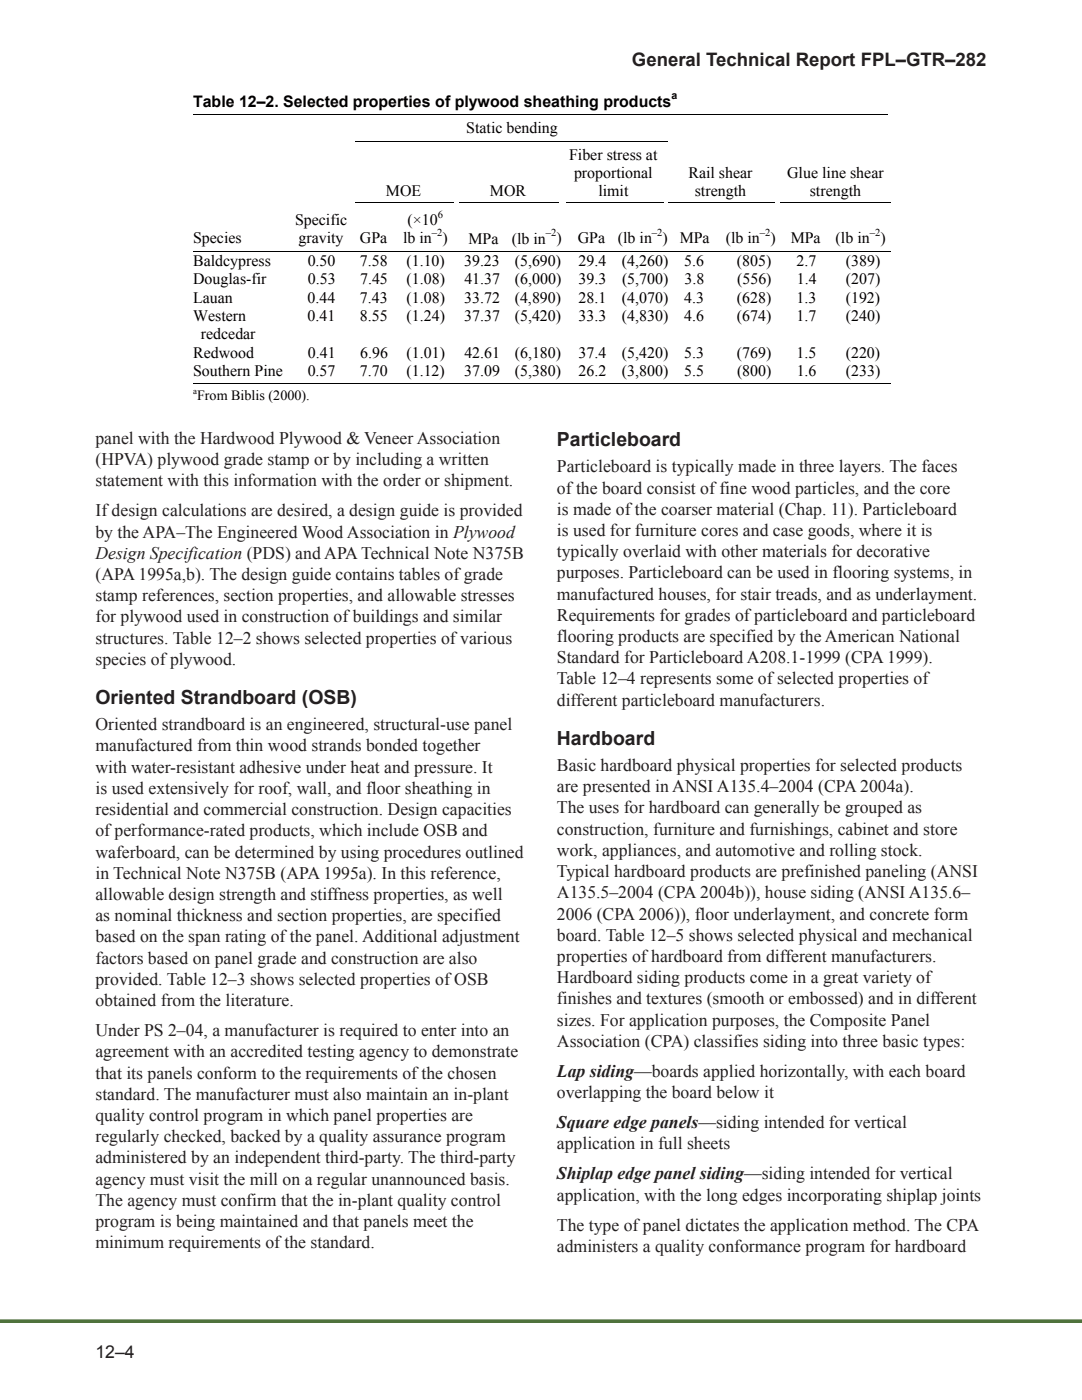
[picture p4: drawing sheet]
<svg xmlns="http://www.w3.org/2000/svg" width="216mm" height="279mm" viewBox="0 0 216 279" stroke-linecap="round" stroke-linejoin="round" font-family="sans-serif">
<defs><g id="words">
<g font-size="3.9" fill="#231f20">
<text x="111.1" y="89">Particleboard</text>
<text x="19" y="140.5">Oriented Strandboard (OSB)</text>
<text x="111.1" y="148.6">Hardboard</text>
</g>
<text font-size="3.7" fill="#231f20" x="126.1" y="13.1">General Technical Report FPL–GTR–282</text>
<g font-size="3.5" fill="#231f20">
<text x="19" y="88.6">panel with the Hardwood Plywood &amp; Veneer Association</text>
<text x="19" y="92.8">(HPVA) plywood grade stamp or by including a written</text>
<text x="111.1" y="94.3">Particleboard is typically made in three layers. The faces</text>
<text x="19" y="97.1">statement with this information with the order or shipment.</text>
<text x="111.1" y="98.5">of the board consist of fine wood particles, and the core</text>
<text x="19" y="103.1">If design calculations are desired, a design guide is provided</text>
<text x="19" y="107.3">by the APA–The Engineered Wood Association in Plywood</text>
<text x="111.1" y="102.7">is made of the coarser material (Chap. 11). Particleboard</text>
<text x="111.1" y="107">is used for furniture cores and case goods, where it is</text>
<text x="19" y="111.5">Design Specification (PDS) and APA Technical Note N375B</text>
<text x="111.1" y="111.2">typically overlaid with other materials for decorative</text>
<text x="19" y="115.8">(APA 1995a,b). The design guide contains tables of grade</text>
<text x="19" y="120">stamp references, section properties, and allowable stresses</text>
<text x="111.1" y="115.4">purposes. Particleboard can be used in flooring systems, in</text>
<text x="111.1" y="119.7">manufactured houses, for stair treads, and as underlayment.</text>
<text x="19" y="124.2">for plywood used in construction of buildings and similar</text>
<text x="111.1" y="123.9">Requirements for grades of particleboard and particleboard</text>
<text x="19" y="128.5">structures. Table 12–2 shows selected properties of various</text>
<text x="111.1" y="128.1">flooring products are specified by the American National</text>
<text x="19" y="132.7">species of plywood.</text>
<text x="111.1" y="132.4">Standard for Particleboard A208.1-1999 (CPA 1999).</text>
<text x="111.1" y="136.6">Table 12–4 represents some of selected properties of</text>
<text x="111.1" y="140.8">different particleboard manufacturers.</text>
<text x="19" y="145.7">Oriented strandboard is an engineered, structural-use panel</text>
<text x="19" y="150">manufactured from thin wood strands bonded together</text>
<text x="19" y="154.2">with water-resistant adhesive under heat and pressure. It</text>
<text x="111.1" y="153.9">Basic hardboard physical properties for selected products</text>
<text x="19" y="158.4">is used extensively for roof, wall, and floor sheathing in</text>
<text x="111.1" y="158.1">are presented in ANSI A135.4–2004 (CPA 2004a).</text>
<text x="19" y="162.7">residential and commercial construction. Design capacities</text>
<text x="19" y="166.9">of performance-rated products, which include OSB and</text>
<text x="111.1" y="162.4">The uses for hardboard can generally be grouped as</text>
<text x="111.1" y="166.6">construction, furniture and furnishings, cabinet and store</text>
<text x="19" y="171.1">waferboard, can be determined by using procedures outlined</text>
<text x="111.1" y="170.8">work, appliances, and automotive and rolling stock.</text>
<text x="19" y="175.4">in Technical Note N375B (APA 1995a). In this reference,</text>
<text x="19" y="179.6">allowable design strength and stiffness properties, as well</text>
<text x="111.1" y="175.1">Typical hardboard products are prefinished paneling (ANSI</text>
<text x="111.1" y="179.3">A135.5–2004 (CPA 2004b)), house siding (ANSI A135.6–</text>
<text x="19" y="183.8">as nominal thickness and section properties, are specified</text>
<text x="111.1" y="183.5">2006 (CPA 2006)), floor underlayment, and concrete form</text>
<text x="19" y="188.1">based on the span rating of the panel. Additional adjustment</text>
<text x="111.1" y="187.8">board. Table 12–5 shows selected physical and mechanical</text>
<text x="111.1" y="192">properties of hardboard from different manufacturers.</text>
<text x="19" y="192.3">factors based on panel grade and construction are also</text>
<text x="19" y="196.5">provided. Table 12–3 shows selected properties of OSB</text>
<text x="111.1" y="196.2">Hardboard siding products come in a great variety of</text>
<text x="19" y="200.8">obtained from the literature.</text>
<text x="111.1" y="200.5">finishes and textures (smooth or embossed) and in different</text>
<text x="19" y="206.8">Under PS 2–04, a manufacturer is required to enter into an</text>
<text x="111.1" y="204.7">sizes. For application purposes, the Composite Panel</text>
<text x="111.1" y="208.9">Association (CPA) classifies siding into three basic types:</text>
<text x="19" y="211">agreement with an accredited testing agency to demonstrate</text>
<text x="19" y="215.2">that its panels conform to the requirements of the chosen</text>
<text x="111.1" y="214.9">Lap siding—boards applied horizontally, with each board</text>
<text x="19" y="219.5">standard. The manufacturer must also maintain an in-plant</text>
<text x="111.1" y="219.1">overlapping the board below it</text>
<text x="19" y="223.7">quality control program in which panel properties are</text>
<text x="19" y="227.9">regularly checked, backed by a quality assurance program</text>
<text x="111.1" y="225.1">Square edge panels—siding intended for vertical</text>
<text x="19" y="232.2">administered by an independent third-party. The third-party</text>
<text x="111.1" y="229.4">application in full sheets</text>
<text x="19" y="236.4">agency must visit the mill on a regular unannounced basis.</text>
<text x="111.1" y="235.4">Shiplap edge panel siding—siding intended for vertical</text>
<text x="111.1" y="239.6">application, with the long edges incorporating shiplap joints</text>
<text x="19" y="240.6">The agency must confirm that the in-plant quality control</text>
<text x="19" y="244.9">program is being maintained and that panels meet the</text>
<text x="111.1" y="245.6">The type of panel dictates the application method. The CPA</text>
<text x="19" y="249.1">minimum requirements of the standard.</text>
<text x="111.1" y="249.8">administers a quality conformance program for hardboard</text>
<text x="19" y="270.9">12–4</text>
</g>
<g font-size="3.2">
<text x="38.5" y="21.4">Table 12–2. Selected properties of plywood sheathing products</text>
<text x="93" y="26.6">Static bending</text>
<text x="113.6" y="31.9">Fiber stress at</text>
<text x="114.5" y="35.5">proportional</text>
<text x="137.4" y="35.5">Rail shear</text>
<text x="157.1" y="35.5">Glue line shear</text>
<text x="77" y="39.2">MOE</text>
<text x="97.8" y="39.2">MOR</text>
<text x="119.4" y="39.2">limit</text>
<text x="138.6" y="39.2">strength</text>
<text x="161.6" y="39.2">strength</text>
<text x="58.9" y="44.9">Specific</text>
<text x="81.3" y="44.9">(×10</text>
<text x="38.5" y="48.6">Species</text>
<text x="38.5" y="53.1">Baldcypress</text>
<text x="59.6" y="48.6">gravity</text>
<text x="61.4" y="53.1">0.50</text>
<text x="71.8" y="48.6">GPa</text>
<text x="71.8" y="53.1">7.58</text>
<text x="80.4" y="48.6">lb in )</text>
<text x="81.1" y="53.1">(1.10)</text>
<text x="92.6" y="53.1">39.23</text>
<text x="93.5" y="48.6">MPa</text>
<text x="102.1" y="48.6">(lb in )</text>
<text x="102.7" y="53.1">(5,690)</text>
<text x="115.3" y="48.6">GPa</text>
<text x="115.4" y="53.1">29.4</text>
<text x="123.3" y="48.6">(lb in )</text>
<text x="124.1" y="53.1">(4,260)</text>
<text x="135.6" y="48.6">MPa</text>
<text x="136.5" y="53.1">5.6</text>
<text x="144.8" y="48.6">(lb in )</text>
<text x="147.1" y="53.1">(805)</text>
<text x="157.8" y="48.6">MPa</text>
<text x="159" y="53.1">2.7</text>
<text x="166.7" y="48.6">(lb in )</text>
<text x="168.8" y="53.1">(389)</text>
<text x="38.5" y="56.8">Douglas-fir</text>
<text x="61.4" y="56.8">0.53</text>
<text x="71.8" y="56.8">7.45</text>
<text x="81.1" y="56.8">(1.08)</text>
<text x="92.7" y="56.8">41.37</text>
<text x="102.7" y="56.8">(6,000)</text>
<text x="115.5" y="56.8">39.3</text>
<text x="124.1" y="56.8">(5,700)</text>
<text x="136.6" y="56.8">3.8</text>
<text x="147.1" y="56.8">(556)</text>
<text x="159" y="56.8">1.4</text>
<text x="168.8" y="56.8">(207)</text>
<text x="38.5" y="60.4">Lauan</text>
<text x="38.5" y="64.1">Western</text>
<text x="61.4" y="60.4">0.44</text>
<text x="61.4" y="64.1">0.41</text>
<text x="71.8" y="60.4">7.43</text>
<text x="71.8" y="64.1">8.55</text>
<text x="81.1" y="60.4">(1.08)</text>
<text x="81.1" y="64.1">(1.24)</text>
<text x="92.6" y="60.4">33.72</text>
<text x="92.6" y="64.1">37.37</text>
<text x="102.7" y="60.4">(4,890)</text>
<text x="102.7" y="64.1">(5,420)</text>
<text x="115.4" y="64.1">33.3</text>
<text x="115.4" y="60.4">28.1</text>
<text x="124.1" y="60.4">(4,070)</text>
<text x="124.1" y="64.1">(4,830)</text>
<text x="136.5" y="60.4">4.3</text>
<text x="136.5" y="64.1">4.6</text>
<text x="147" y="60.4">(628)</text>
<text x="147.1" y="64.1">(674)</text>
<text x="158.9" y="60.4">1.3</text>
<text x="159" y="64.1">1.7</text>
<text x="168.8" y="60.4">(192)</text>
<text x="168.8" y="64.1">(240)</text>
<text x="38.5" y="71.4">Redwood</text>
<text x="40.1" y="67.7">redcedar</text>
<text x="61.4" y="71.4">0.41</text>
<text x="71.8" y="71.4">6.96</text>
<text x="81.1" y="71.4">(1.01)</text>
<text x="92.7" y="71.4">42.61</text>
<text x="102.7" y="71.4">(6,180)</text>
<text x="115.4" y="71.4">37.4</text>
<text x="124.1" y="71.4">(5,420)</text>
<text x="136.5" y="71.4">5.3</text>
<text x="147" y="71.4">(769)</text>
<text x="158.9" y="71.4">1.5</text>
<text x="168.8" y="71.4">(220)</text>
<text x="38.5" y="75">Southern Pine</text>
<text x="61.4" y="75">0.57</text>
<text x="71.8" y="75">7.70</text>
<text x="81.1" y="75">(1.12)</text>
<text x="92.6" y="75">37.09</text>
<text x="102.7" y="75">(5,380)</text>
<text x="115.4" y="75">26.2</text>
<text x="124.1" y="75">(3,800)</text>
<text x="136.5" y="75">5.5</text>
<text x="147.1" y="75">(800)</text>
<text x="159" y="75">1.6</text>
<text x="168.8" y="75">(233)</text>
</g>
<text font-size="2.8" x="39.3" y="79.9">From Biblis (2000).</text>
<g font-size="2.1">
<text x="134" y="19.9">a</text>
<text x="86.2" y="47.2">–2</text>
<text x="87.4" y="43.5">6</text>
<text x="108.9" y="47.2">–2</text>
<text x="130.1" y="47.2">–2</text>
<text x="151.6" y="47.2">–2</text>
<text x="173.6" y="47.2">–2</text>
</g>
<text font-size="1.8" x="38.5" y="78.7">a</text>
</g></defs>
<path d="M0 263.7h215.9" fill="none" stroke="#496f33" stroke-width=".71" stroke-linecap="butt"/>
<path d="M38.5 22.9h138.7M71 28.2h62.4M38.5 50.1h139.2M71 40.4h19.6M91.7 40.4h19.9M112.9 40.4h19.5M133.4 40.4h21.3M155.7 40.4h22M38.5 76.6h139.2" fill="none" stroke="#000" stroke-width=".2"/>
<use href="#words"/>
</svg>
